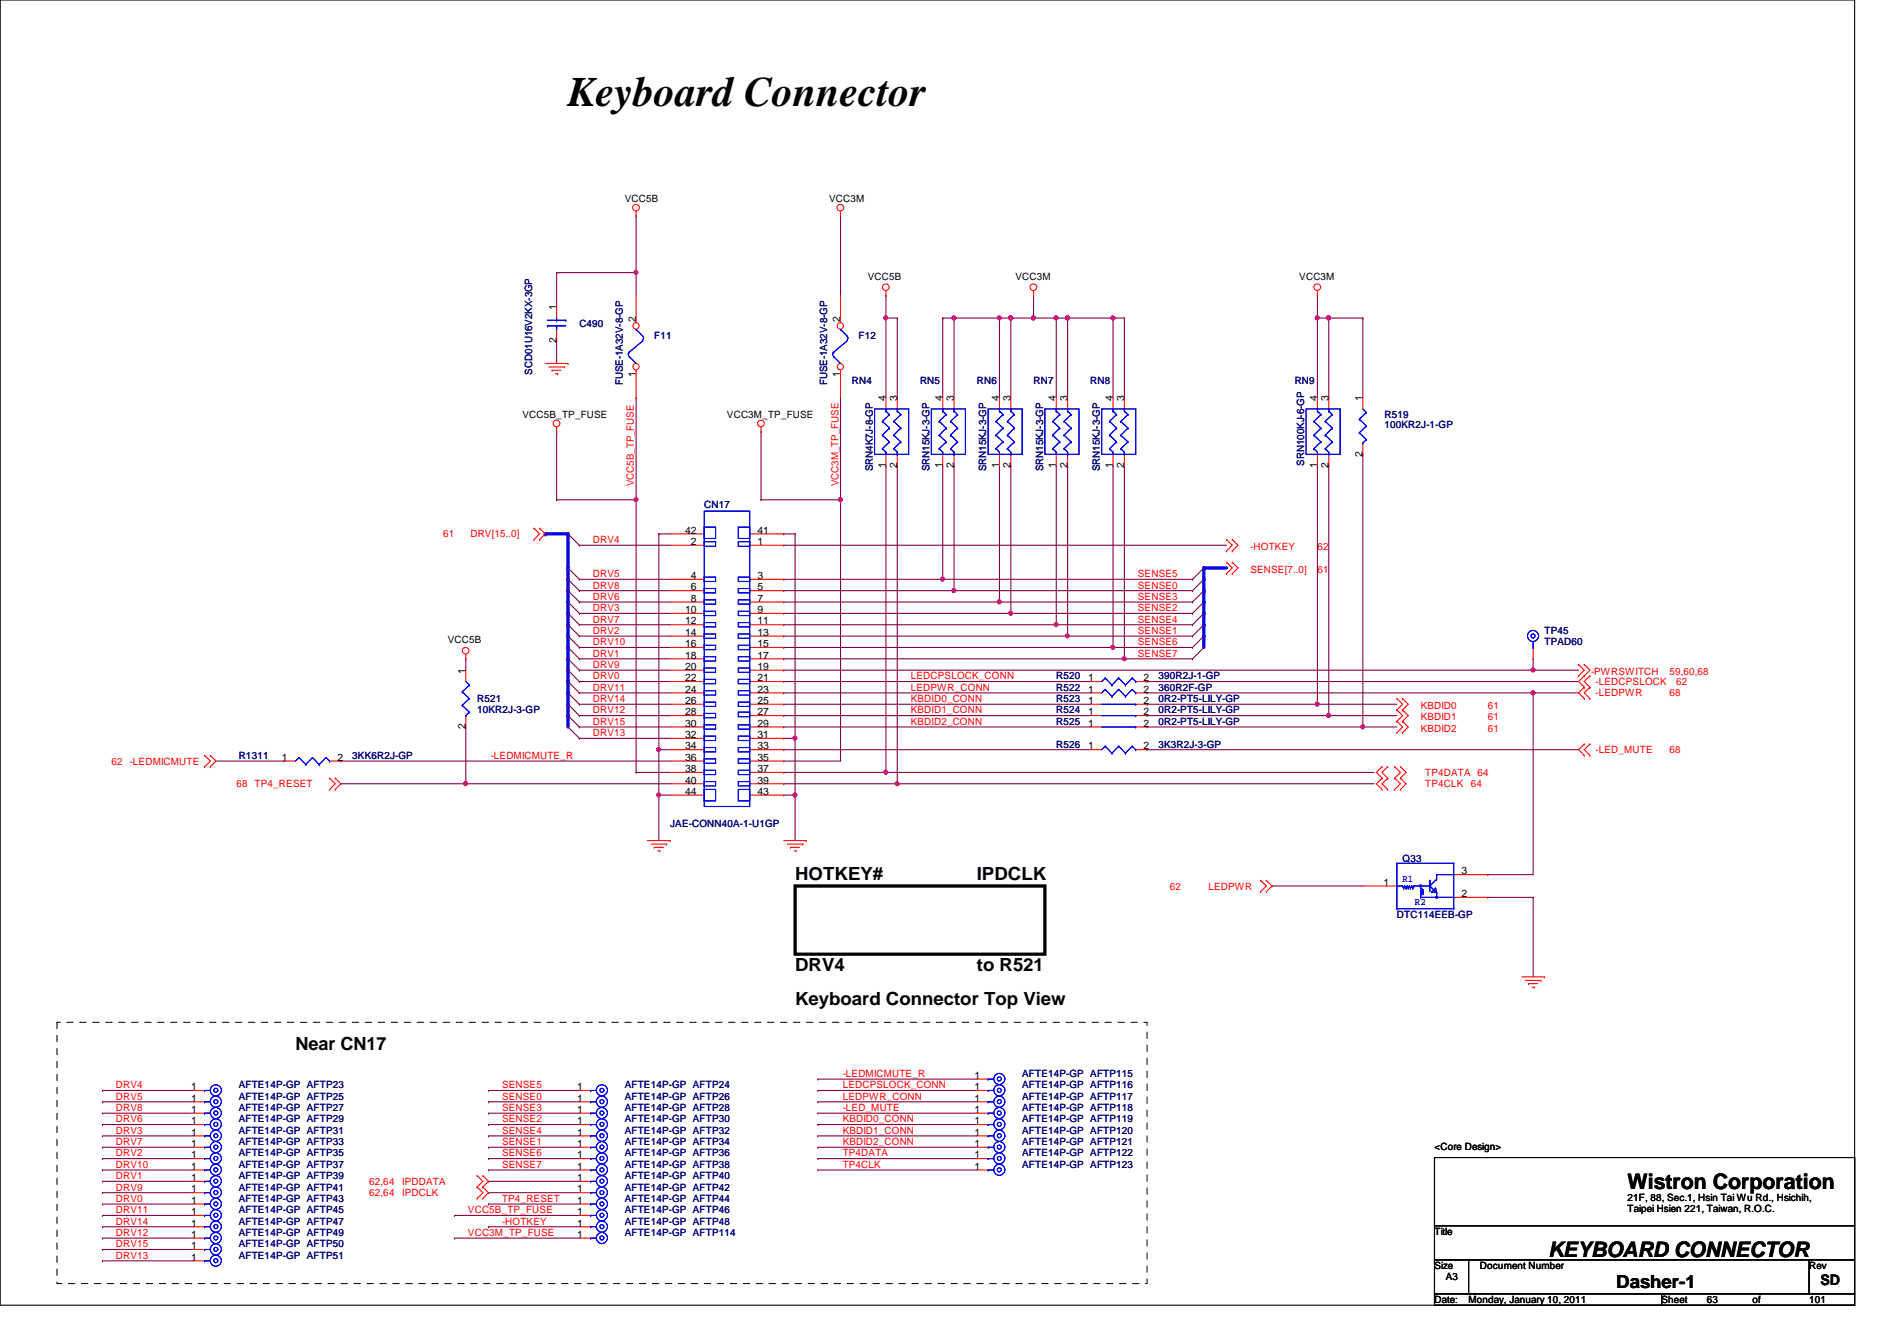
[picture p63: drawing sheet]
<svg xmlns="http://www.w3.org/2000/svg" width="297mm" height="210mm" viewBox="0 0 297 210" stroke-linecap="round" stroke-linejoin="round" font-family="sans-serif">
<defs><g id="words">
<text font-size="6.6" x="88.9" y="16.6">Keyboard Connector</text>
<g font-size="3.3">
<text x="254.8" y="186.1">Wistron Corporation</text>
<text x="242.4" y="196.7">KEYBOARD CONNECTOR</text>
</g>
<g font-size="2.8">
<text x="124.5" y="137.8">HOTKEY#</text>
<text x="153" y="137.8">IPDCLK</text>
<text x="124.5" y="152">DRV4</text>
<text x="153" y="152">to R521</text>
<text x="124.5" y="157.3">Keyboard Connector Top View</text>
<text x="46.3" y="164.4">Near CN17</text>
<text x="253.1" y="201.6">Dasher-1</text>
</g>
<text font-size="2.3" x="285.1" y="201.1">SD</text>
<g font-size="1.6">
<text x="97.8" y="31.7">VCC5B</text>
<text x="129.8" y="31.7">VCC3M</text>
<text x="135.9" y="43.8">VCC5B</text>
<text x="159" y="43.8">VCC3M</text>
<text x="203.5" y="43.8">VCC3M</text>
<text x="87.1" y="53.7" transform="rotate(-90 87.1 53.7)">2</text>
<text x="87.1" y="48.6" transform="rotate(-90 87.1 48.6)">1</text>
<text x="99.6" y="50.3" transform="rotate(-90 99.6 50.3)">2</text>
<text x="131.6" y="50.3" transform="rotate(-90 131.6 50.3)">2</text>
<text x="99.6" y="59" transform="rotate(-90 99.6 59)">1</text>
<text x="131.6" y="59" transform="rotate(-90 131.6 59)">1</text>
<text x="81.8" y="65.4">VCC5B_TP_FUSE</text>
<text x="113.8" y="65.4">VCC3M_TP_FUSE</text>
<text x="138.7" y="62.8" transform="rotate(-90 138.7 62.8)">4</text>
<text x="140.5" y="62.8" transform="rotate(-90 140.5 62.8)">3</text>
<text x="147.6" y="62.8" transform="rotate(-90 147.6 62.8)">4</text>
<text x="149.3" y="62.8" transform="rotate(-90 149.3 62.8)">3</text>
<text x="156.5" y="62.8" transform="rotate(-90 156.5 62.8)">4</text>
<text x="158.2" y="62.8" transform="rotate(-90 158.2 62.8)">3</text>
<text x="165.4" y="62.8" transform="rotate(-90 165.4 62.8)">4</text>
<text x="167.1" y="62.8" transform="rotate(-90 167.1 62.8)">3</text>
<text x="174.2" y="62.8" transform="rotate(-90 174.2 62.8)">4</text>
<text x="176" y="62.8" transform="rotate(-90 176 62.8)">3</text>
<text x="206.2" y="62.8" transform="rotate(-90 206.2 62.8)">4</text>
<text x="208" y="62.8" transform="rotate(-90 208 62.8)">3</text>
<text x="213.4" y="62.8" transform="rotate(-90 213.4 62.8)">1</text>
<text x="213.4" y="71.5" transform="rotate(-90 213.4 71.5)">2</text>
<text x="138.7" y="73.2" transform="rotate(-90 138.7 73.2)">1</text>
<text x="140.5" y="73.2" transform="rotate(-90 140.5 73.2)">2</text>
<text x="147.6" y="73.2" transform="rotate(-90 147.6 73.2)">1</text>
<text x="149.3" y="73.2" transform="rotate(-90 149.3 73.2)">2</text>
<text x="156.5" y="73.2" transform="rotate(-90 156.5 73.2)">1</text>
<text x="158.2" y="73.2" transform="rotate(-90 158.2 73.2)">2</text>
<text x="165.4" y="73.2" transform="rotate(-90 165.4 73.2)">1</text>
<text x="167.1" y="73.2" transform="rotate(-90 167.1 73.2)">2</text>
<text x="174.2" y="73.2" transform="rotate(-90 174.2 73.2)">1</text>
<text x="176" y="73.2" transform="rotate(-90 176 73.2)">2</text>
<text x="206.2" y="73.2" transform="rotate(-90 206.2 73.2)">1</text>
<text x="208" y="73.2" transform="rotate(-90 208 73.2)">2</text>
<text x="107.3" y="83.5">42</text>
<text x="118.6" y="83.5">41</text>
<text x="108.2" y="85.3">2</text>
<text x="118.6" y="85.3">1</text>
<text x="107.3" y="96">10</text>
<text x="108.2" y="90.6">4</text>
<text x="108.2" y="92.4">6</text>
<text x="108.2" y="94.2">8</text>
<text x="118.6" y="90.6">3</text>
<text x="118.6" y="92.4">5</text>
<text x="118.6" y="94.2">7</text>
<text x="118.6" y="96">9</text>
<text x="70.1" y="100.7">VCC5B</text>
<text x="107.3" y="97.7">12</text>
<text x="107.3" y="99.5">14</text>
<text x="107.3" y="101.3">16</text>
<text x="118.6" y="97.7">11</text>
<text x="118.6" y="99.5">13</text>
<text x="118.6" y="101.3">15</text>
<text x="72.9" y="105.5" transform="rotate(-90 72.9 105.5)">1</text>
<text x="107.3" y="103.1">18</text>
<text x="107.3" y="104.9">20</text>
<text x="107.3" y="106.6">22</text>
<text x="118.6" y="103.1">17</text>
<text x="118.6" y="104.9">19</text>
<text x="118.6" y="106.6">21</text>
<text x="170.4" y="106.6">1</text>
<text x="179.1" y="106.6">2</text>
<text x="107.3" y="108.4">24</text>
<text x="107.3" y="110.2">26</text>
<text x="107.3" y="112">28</text>
<text x="107.3" y="113.7">30</text>
<text x="118.6" y="108.4">23</text>
<text x="118.6" y="110.2">25</text>
<text x="118.6" y="112">27</text>
<text x="118.6" y="113.7">29</text>
<text x="170.4" y="112">1</text>
<text x="170.4" y="110.2">1</text>
<text x="170.4" y="113.7">1</text>
<text x="170.4" y="108.4">1</text>
<text x="179.1" y="112">2</text>
<text x="179.1" y="110.2">2</text>
<text x="179.1" y="113.7">2</text>
<text x="179.1" y="108.4">2</text>
<text x="44.2" y="119.1">1</text>
<text x="52.8" y="119.1">2</text>
<text x="72.9" y="114.1" transform="rotate(-90 72.9 114.1)">2</text>
<text x="107.3" y="115.5">32</text>
<text x="107.3" y="117.3">34</text>
<text x="107.3" y="119.1">36</text>
<text x="118.6" y="115.5">31</text>
<text x="118.6" y="117.3">33</text>
<text x="118.6" y="119.1">35</text>
<text x="170.4" y="117.3">1</text>
<text x="179.1" y="117.3">2</text>
<text x="107.3" y="120.9">38</text>
<text x="107.3" y="122.6">40</text>
<text x="107.3" y="124.4">44</text>
<text x="118.6" y="120.9">37</text>
<text x="118.6" y="122.6">39</text>
<text x="118.6" y="124.4">43</text>
<text x="228.9" y="136.9">3</text>
<text x="216.6" y="138.6">1</text>
<text x="228.9" y="140.4">2</text>
<text x="29.9" y="172.4">1</text>
<text x="29.9" y="170.6">1</text>
<text x="90.4" y="172.4">1</text>
<text x="90.4" y="170.6">1</text>
<text x="152.6" y="170.6">1</text>
<text x="152.6" y="172.4">1</text>
<text x="152.6" y="168.9">1</text>
<text x="29.9" y="174.2">1</text>
<text x="29.9" y="179.5">1</text>
<text x="29.9" y="176">1</text>
<text x="29.9" y="177.8">1</text>
<text x="90.4" y="176">1</text>
<text x="90.4" y="177.8">1</text>
<text x="90.4" y="179.5">1</text>
<text x="90.4" y="174.2">1</text>
<text x="152.6" y="176">1</text>
<text x="152.6" y="179.5">1</text>
<text x="152.6" y="177.8">1</text>
<text x="152.6" y="174.2">1</text>
<text x="224.6" y="180">&lt;Core Design&gt;</text>
<text x="29.9" y="183.1">1</text>
<text x="29.9" y="181.3">1</text>
<text x="29.9" y="184.9">1</text>
<text x="90.4" y="184.9">1</text>
<text x="90.4" y="181.3">1</text>
<text x="90.4" y="183.1">1</text>
<text x="152.6" y="183.1">1</text>
<text x="152.6" y="181.3">1</text>
<text x="29.9" y="186.6">1</text>
<text x="29.9" y="188.4">1</text>
<text x="29.9" y="190.2">1</text>
<text x="29.9" y="192">1</text>
<text x="90.4" y="188.4">1</text>
<text x="90.4" y="190.2">1</text>
<text x="90.4" y="192">1</text>
<text x="90.4" y="186.6">1</text>
<text x="254.8" y="189.8">Taipei Hsien 221, Taiwan, R.O.C.</text>
<text x="254.8" y="188">21F, 88, Sec.1, Hsin Tai Wu Rd., Hsichih,</text>
<text x="29.9" y="193.8">1</text>
<text x="29.9" y="195.5">1</text>
<text x="29.9" y="197.3">1</text>
<text x="90.4" y="193.8">1</text>
<text x="224.6" y="193.3">Title</text>
<text x="224.6" y="204">Date:</text>
<text x="224.6" y="198.6">Size</text>
<text x="226.4" y="200.4">A3</text>
<text x="229.9" y="204">Monday, January 10, 2011</text>
<text x="231.7" y="198.6">Document Number</text>
<text x="260.2" y="204">Sheet</text>
<text x="267.3" y="204">63</text>
<text x="274.4" y="204">of</text>
<text x="283.3" y="198.6">Rev</text>
<text x="283.3" y="204">101</text>
</g>
<g font-size="1.6" fill="#000080">
<text x="90.7" y="51.2">C490</text>
<text x="102.4" y="53">F11</text>
<text x="134.4" y="53">F12</text>
<text x="83.3" y="58.7" transform="rotate(-90 83.3 58.7)">SCD01U16V2KX-3GP</text>
<text x="97.5" y="60.3" transform="rotate(-90 97.5 60.3)">FUSE-1A32V-8-GP</text>
<text x="129.5" y="60.3" transform="rotate(-90 129.5 60.3)">FUSE-1A32V-8-GP</text>
<text x="133.4" y="60.1">RN4</text>
<text x="144.1" y="60.1">RN5</text>
<text x="152.9" y="60.1">RN6</text>
<text x="161.8" y="60.1">RN7</text>
<text x="170.7" y="60.1">RN8</text>
<text x="202.7" y="60.1">RN9</text>
<text x="216.8" y="65.4">R519</text>
<text x="216.8" y="67.1">100KR2J-1-GP</text>
<text x="136.6" y="73.8" transform="rotate(-90 136.6 73.8)">SRN4K7J-8-GP</text>
<text x="145.5" y="73.8" transform="rotate(-90 145.5 73.8)">SRN15KJ-3-GP</text>
<text x="154.4" y="73.8" transform="rotate(-90 154.4 73.8)">SRN15KJ-3-GP</text>
<text x="163.3" y="73.8" transform="rotate(-90 163.3 73.8)">SRN15KJ-3-GP</text>
<text x="172.2" y="73.8" transform="rotate(-90 172.2 73.8)">SRN15KJ-3-GP</text>
<text x="204.2" y="72.9" transform="rotate(-90 204.2 72.9)">SRN100KJ-6-GP</text>
<text x="110.3" y="79.5">CN17</text>
<text x="241.8" y="101">TPAD60</text>
<text x="241.8" y="99.2">TP45</text>
<text x="165.4" y="106.3">R520</text>
<text x="181.4" y="106.3">390R2J-1-GP</text>
<text x="74.7" y="111.7">10KR2J-3-GP</text>
<text x="74.7" y="109.9">R521</text>
<text x="165.4" y="111.7">R524</text>
<text x="165.4" y="109.9">R523</text>
<text x="165.4" y="113.5">R525</text>
<text x="165.4" y="108.1">R522</text>
<text x="181.4" y="111.7">0R2-PT5-LILY-GP</text>
<text x="181.4" y="109.9">0R2-PT5-LILY-GP</text>
<text x="181.4" y="113.5">0R2-PT5-LILY-GP</text>
<text x="181.4" y="108.1">360R2F-GP</text>
<text x="37.4" y="118.8">R1311</text>
<text x="55.2" y="118.8">3KK6R2J-GP</text>
<text x="165.4" y="117">R526</text>
<text x="181.4" y="117">3K3R2J-3-GP</text>
<text x="104.9" y="129.5">JAE-CONN40A-1-U1GP</text>
<text x="219.6" y="135">Q33</text>
<text x="218.7" y="143.7">DTC114EEB-GP</text>
<text x="37.4" y="172.1">AFTE14P-GP AFTP25</text>
<text x="37.4" y="173.9">AFTE14P-GP AFTP27</text>
<text x="37.4" y="170.3">AFTE14P-GP AFTP23</text>
<text x="97.8" y="172.1">AFTE14P-GP AFTP26</text>
<text x="97.8" y="170.3">AFTE14P-GP AFTP24</text>
<text x="97.8" y="173.9">AFTE14P-GP AFTP28</text>
<text x="160.1" y="170.3">AFTE14P-GP AFTP116</text>
<text x="160.1" y="172.1">AFTE14P-GP AFTP117</text>
<text x="160.1" y="173.9">AFTE14P-GP AFTP118</text>
<text x="160.1" y="168.6">AFTE14P-GP AFTP115</text>
<text x="37.4" y="179.2">AFTE14P-GP AFTP33</text>
<text x="37.4" y="175.7">AFTE14P-GP AFTP29</text>
<text x="37.4" y="177.5">AFTE14P-GP AFTP31</text>
<text x="97.8" y="175.7">AFTE14P-GP AFTP30</text>
<text x="97.8" y="177.5">AFTE14P-GP AFTP32</text>
<text x="97.8" y="179.2">AFTE14P-GP AFTP34</text>
<text x="160.1" y="175.7">AFTE14P-GP AFTP119</text>
<text x="160.1" y="179.2">AFTE14P-GP AFTP121</text>
<text x="160.1" y="177.5">AFTE14P-GP AFTP120</text>
<text x="37.4" y="182.8">AFTE14P-GP AFTP37</text>
<text x="37.4" y="181">AFTE14P-GP AFTP35</text>
<text x="37.4" y="184.6">AFTE14P-GP AFTP39</text>
<text x="97.8" y="184.6">AFTE14P-GP AFTP40</text>
<text x="97.8" y="181">AFTE14P-GP AFTP36</text>
<text x="97.8" y="182.8">AFTE14P-GP AFTP38</text>
<text x="160.1" y="182.8">AFTE14P-GP AFTP123</text>
<text x="160.1" y="181">AFTE14P-GP AFTP122</text>
<text x="37.4" y="186.4">AFTE14P-GP AFTP41</text>
<text x="37.4" y="188.1">AFTE14P-GP AFTP43</text>
<text x="37.4" y="189.9">AFTE14P-GP AFTP45</text>
<text x="37.4" y="191.7">AFTE14P-GP AFTP47</text>
<text x="97.8" y="188.1">AFTE14P-GP AFTP44</text>
<text x="97.8" y="189.9">AFTE14P-GP AFTP46</text>
<text x="97.8" y="191.7">AFTE14P-GP AFTP48</text>
<text x="97.8" y="186.4">AFTE14P-GP AFTP42</text>
<text x="37.4" y="193.5">AFTE14P-GP AFTP49</text>
<text x="37.4" y="195.2">AFTE14P-GP AFTP50</text>
<text x="37.4" y="197">AFTE14P-GP AFTP51</text>
<text x="97.8" y="193.5">AFTE14P-GP AFTP114</text>
</g>
<g font-size="1.6" fill="#f00">
<text x="99.3" y="76.1" transform="rotate(-90 99.3 76.1)">VCC5B_TP_FUSE</text>
<text x="131.3" y="76.1" transform="rotate(-90 131.3 76.1)">VCC3M_TP_FUSE</text>
<text x="69.4" y="84.1">61</text>
<text x="73.7" y="84.1">DRV[15..0]</text>
<text x="92.8" y="85">DRV4</text>
<text x="195.8" y="89.6">SENSE[7..0]</text>
<text x="195.8" y="86.1">-HOTKEY</text>
<text x="206.3" y="89.6">61</text>
<text x="206.3" y="86.1">62</text>
<text x="92.8" y="95.7">DRV3</text>
<text x="92.8" y="93.9">DRV6</text>
<text x="92.8" y="90.3">DRV5</text>
<text x="92.8" y="92.1">DRV8</text>
<text x="178.2" y="92.1">SENSE0</text>
<text x="178.2" y="90.3">SENSE5</text>
<text x="178.2" y="93.9">SENSE3</text>
<text x="178.2" y="95.7">SENSE2</text>
<text x="92.8" y="99.2">DRV2</text>
<text x="92.8" y="97.5">DRV7</text>
<text x="92.8" y="101">DRV10</text>
<text x="178.2" y="97.5">SENSE4</text>
<text x="178.2" y="99.2">SENSE1</text>
<text x="178.2" y="101">SENSE6</text>
<text x="92.8" y="102.8">DRV1</text>
<text x="92.8" y="106.3">DRV0</text>
<text x="92.8" y="104.6">DRV9</text>
<text x="142.6" y="106.3">LEDCPSLOCK_CONN</text>
<text x="178.2" y="102.8">SENSE7</text>
<text x="249.1" y="105.6">-PWRSWITCH</text>
<text x="249.8" y="107.2">-LEDCPSLOCK</text>
<text x="261.4" y="105.6">59,60,68</text>
<text x="262.5" y="107.2">62</text>
<text x="92.8" y="111.7">DRV12</text>
<text x="92.8" y="108.1">DRV11</text>
<text x="92.8" y="109.9">DRV14</text>
<text x="92.8" y="113.5">DRV15</text>
<text x="142.6" y="108.1">LEDPWR_CONN</text>
<text x="142.6" y="109.9">KBDID0_CONN</text>
<text x="142.6" y="113.5">KBDID2_CONN</text>
<text x="142.6" y="111.7">KBDID1_CONN</text>
<text x="222.5" y="111">KBDID0</text>
<text x="222.5" y="112.7">KBDID1</text>
<text x="233" y="111">61</text>
<text x="233" y="112.7">61</text>
<text x="249.8" y="109">-LEDPWR</text>
<text x="261.4" y="109">68</text>
<text x="17.5" y="119.7">62 -LEDMICMUTE</text>
<text x="76.8" y="118.8">-LEDMICMUTE_R</text>
<text x="92.8" y="115.2">DRV13</text>
<text x="222.5" y="114.5">KBDID2</text>
<text x="233" y="114.5">61</text>
<text x="249.8" y="117.9">-LED_MUTE</text>
<text x="261.4" y="117.9">68</text>
<text x="37" y="123.2">68 TP4_RESET</text>
<text x="223.2" y="123.2">TP4CLK</text>
<text x="223.2" y="121.5">TP4DATA 64</text>
<text x="230.3" y="123.2">64</text>
<text x="183.2" y="139.2">62</text>
<text x="189.2" y="139.2">LEDPWR</text>
<text x="18.2" y="170.3">DRV4</text>
<text x="18.2" y="172.1">DRV5</text>
<text x="18.2" y="173.9">DRV8</text>
<text x="78.6" y="172.1">SENSE0</text>
<text x="78.6" y="170.3">SENSE5</text>
<text x="78.6" y="173.9">SENSE3</text>
<text x="131.9" y="168.6">-LEDMICMUTE_R</text>
<text x="131.9" y="170.3">LEDCPSLOCK_CONN</text>
<text x="131.9" y="172.1">LEDPWR_CONN</text>
<text x="131.9" y="173.9">-LED_MUTE</text>
<text x="18.2" y="177.5">DRV3</text>
<text x="18.2" y="175.7">DRV6</text>
<text x="18.2" y="179.2">DRV7</text>
<text x="78.6" y="175.7">SENSE2</text>
<text x="78.6" y="177.5">SENSE4</text>
<text x="78.6" y="179.2">SENSE1</text>
<text x="131.9" y="175.7">KBDID0_CONN</text>
<text x="131.9" y="177.5">KBDID1_CONN</text>
<text x="131.9" y="179.2">KBDID2_CONN</text>
<text x="18.2" y="184.6">DRV1</text>
<text x="18.2" y="181">DRV2</text>
<text x="18.2" y="182.8">DRV10</text>
<text x="57.8" y="185.5">62,64</text>
<text x="63" y="185.5">IPDDATA</text>
<text x="78.6" y="181">SENSE6</text>
<text x="78.6" y="182.8">SENSE7</text>
<text x="131.9" y="181">TP4DATA</text>
<text x="131.9" y="182.8">TP4CLK</text>
<text x="18.2" y="188.1">DRV0</text>
<text x="18.2" y="186.4">DRV9</text>
<text x="18.2" y="189.9">DRV11</text>
<text x="18.2" y="191.7">DRV14</text>
<text x="57.8" y="187.2">62,64</text>
<text x="63" y="187.2">IPDCLK</text>
<text x="73.3" y="189.9">VCC5B_TP_FUSE</text>
<text x="78.6" y="188.1">TP4_RESET</text>
<text x="78.6" y="191.7">-HOTKEY</text>
<text x="18.2" y="193.5">DRV12</text>
<text x="18.2" y="195.2">DRV15</text>
<text x="18.2" y="197">DRV13</text>
<text x="73.3" y="193.5">VCC3M_TP_FUSE</text>
</g>
<g font-size="1.6" fill="#00f">
<text x="219.6" y="138.1">R1</text>
<text x="221.6" y="141.7">R2</text>
</g>
</g></defs>
<path d="M0 0h290.4v204.3h-290.4z" fill="none" stroke="#000" stroke-width=".17"/>
<path d="M149.4 49.8h.1M149.4 49.8h7.1" fill="none" stroke="#800040" stroke-width=".17"/>
<circle cx="149.4" cy="49.8" r=".32" fill="#f0f"/>
<circle cx="149.4" cy="49.8" r=".32" fill="none" stroke="#f0f" stroke-width=".17"/>
<path d="M122.7 96h35.6M122.7 90.7h24.9M122.7 99.6h.1M122.7 96h.1M122.7 90.7h.1M122.7 99.6h44.5M122.7 101.3h51.6M122.7 101.3h.1M124.5 115.6h.1M124.5 115.6v8.9" fill="none" stroke="#800040" stroke-width=".17"/>
<circle cx="124.5" cy="115.5" r=".32" fill="#f0f"/>
<circle cx="124.5" cy="115.5" r=".32" fill="none" stroke="#f0f" stroke-width=".17"/>
<g fill="none" stroke="#800040" stroke-width=".17">
<path d="M99.6 33.8h.1M99.6 33.8v8.9M167.2 49.8h7.1M167.2 49.8h.1M103.2 83.6h.1M103.2 83.6v33.7M122.7 92.5h26.7M122.7 94.2h33.8M122.7 97.8h42.7M122.7 92.5h.1M122.7 94.2h.1M122.7 97.8h.1"/>
<path d="M122.7 103.1h53.4M122.7 103.1h.1"/>
</g>
<circle cx="167.1" cy="49.8" r=".32" fill="#f0f"/>
<circle cx="167.1" cy="49.8" r=".32" fill="none" stroke="#f0f" stroke-width=".17"/>
<path d="M240.1 104.9h7.1M240.1 104.9h.1" fill="none" stroke="#800040" stroke-width=".17"/>
<circle cx="240" cy="104.9" r=".32" fill="#f0f"/>
<circle cx="240" cy="104.9" r=".32" fill="none" stroke="#f0f" stroke-width=".17"/>
<path d="M122.7 83.6h1.8M122.7 83.6h.1M103.2 124.5h.1M103.2 124.5v7.1" fill="none" stroke="#800040" stroke-width=".17"/>
<circle cx="103.1" cy="124.4" r=".32" fill="#f0f"/>
<circle cx="103.1" cy="124.4" r=".32" fill="none" stroke="#f0f" stroke-width=".17"/>
<path d="M103.2 117.3h.1M103.2 117.3v7.2M103.2 117.3h1.7" fill="none" stroke="#800040" stroke-width=".17"/>
<circle cx="103.1" cy="117.3" r=".32" fill="#f0f"/>
<circle cx="103.1" cy="117.3" r=".32" fill="none" stroke="#f0f" stroke-width=".17"/>
<path d="M103.2 83.6h.1M103.2 83.6h1.7M149.4 92.5h37.3M149.4 92.5h.1" fill="none" stroke="#800040" stroke-width=".17"/>
<circle cx="149.4" cy="92.4" r=".32" fill="#f0f"/>
<circle cx="149.4" cy="92.4" r=".32" fill="none" stroke="#f0f" stroke-width=".17"/>
<g fill="none" stroke="#800040" stroke-width=".17">
<path d="M87.2 42.7h12.4M87.2 42.7h.1M87.2 42.7v5.3M90.7 96h.1M90.7 99.6h.1M90.7 94.2h.1M90.7 85.3h.1M90.7 90.7h.1M90.7 97.8h.1M90.7 85.3h14.2M90.7 96h14.2M90.7 99.6h14.2"/>
<path d="M90.7 94.2h14.2M90.7 90.7h14.2M90.7 97.8h14.2M122.7 85.3h69.4M122.7 85.3h.1M90.7 103.1h.1M90.7 106.7h.1M90.7 103.1h14.2M90.7 106.7h14.2"/>
</g>
<circle cx="99.6" cy="42.6" r=".32" fill="#f0f"/>
<circle cx="99.6" cy="42.6" r=".32" fill="none" stroke="#f0f" stroke-width=".17"/>
<path d="M90.7 92.5h.1M90.7 92.5h14.2M90.7 101.3h.1M90.7 104.9h.1M90.7 112h.1M90.7 108.5h.1M90.7 101.3h14.2M90.7 104.9h14.2M90.7 112h14.2M90.7 108.5h14.2" fill="none" stroke="#800040" stroke-width=".17"/>
<path d="M188.5 88.9h3.6" fill="none" stroke="#00f" stroke-width=".51"/>
<circle cx="188.5" cy="88.9" r=".25" fill="#00f"/>
<path d="M90.7 110.2h.1M90.7 113.8h.1M90.7 115.6h.1M90.7 110.2h14.2M90.7 113.8h14.2M90.7 115.6h14.2" fill="none" stroke="#800040" stroke-width=".17"/>
<path d="M85.4 83.6h3.5" fill="none" stroke="#00f" stroke-width=".51"/>
<circle cx="85.4" cy="83.6" r=".25" fill="#00f"/>
<path d="M124.5 83.6h.1M124.5 83.6v32h-1.8M147.6 90.7h39.1M147.6 90.7h.1M122.7 115.6h.1" fill="none" stroke="#800040" stroke-width=".17"/>
<circle cx="147.6" cy="90.7" r=".32" fill="#f0f"/>
<circle cx="147.6" cy="90.7" r=".32" fill="none" stroke="#f0f" stroke-width=".17"/>
<path d="M147.6 72.9h.1M147.6 72.9v17.8M124.5 124.5h.1M124.5 124.5v7.1" fill="none" stroke="#800040" stroke-width=".17"/>
<circle cx="124.5" cy="124.4" r=".32" fill="#f0f"/>
<circle cx="124.5" cy="124.4" r=".32" fill="none" stroke="#f0f" stroke-width=".17"/>
<path d="M149.4 72.9h.1M149.4 72.9v19.6M156.5 94.2h30.2M156.5 94.2h.1M103.2 124.5h.1M103.2 124.5h1.7M122.7 124.5h1.8M122.7 124.5h.1" fill="none" stroke="#800040" stroke-width=".17"/>
<circle cx="156.5" cy="94.2" r=".32" fill="#f0f"/>
<circle cx="156.5" cy="94.2" r=".32" fill="none" stroke="#f0f" stroke-width=".17"/>
<path d="M156.5 72.9h.1M156.5 72.9v21.3M158.3 96h28.4M158.3 96h.1" fill="none" stroke="#800040" stroke-width=".17"/>
<circle cx="158.3" cy="96" r=".32" fill="#f0f"/>
<circle cx="158.3" cy="96" r=".32" fill="none" stroke="#f0f" stroke-width=".17"/>
<path d="M158.3 72.9h.1M158.3 72.9v23.1M165.4 72.9h.1M165.4 72.9v24.9M165.4 97.8h21.3M165.4 97.8h.1" fill="none" stroke="#800040" stroke-width=".17"/>
<circle cx="165.4" cy="97.8" r=".32" fill="#f0f"/>
<circle cx="165.4" cy="97.8" r=".32" fill="none" stroke="#f0f" stroke-width=".17"/>
<path d="M167.2 99.6h19.5M167.2 99.6h.1" fill="none" stroke="#800040" stroke-width=".17"/>
<circle cx="167.1" cy="99.5" r=".32" fill="#f0f"/>
<circle cx="167.1" cy="99.5" r=".32" fill="none" stroke="#f0f" stroke-width=".17"/>
<path d="M167.2 72.9h.1M167.2 72.9v26.7M174.3 101.3h12.4M174.3 101.3h.1" fill="none" stroke="#800040" stroke-width=".17"/>
<circle cx="174.3" cy="101.3" r=".32" fill="#f0f"/>
<circle cx="174.3" cy="101.3" r=".32" fill="none" stroke="#f0f" stroke-width=".17"/>
<path d="M176.1 103.1h10.6M176.1 103.1h.1" fill="none" stroke="#800040" stroke-width=".17"/>
<circle cx="176" cy="103.1" r=".32" fill="#f0f"/>
<circle cx="176" cy="103.1" r=".32" fill="none" stroke="#f0f" stroke-width=".17"/>
<path d="M147.6 49.8h.1M147.6 49.8v12.4M161.8 46.2h.1M161.8 46.2v3.6" fill="none" stroke="#800040" stroke-width=".17"/>
<circle cx="161.8" cy="49.8" r=".32" fill="#f0f"/>
<circle cx="161.8" cy="49.8" r=".32" fill="none" stroke="#f0f" stroke-width=".17"/>
<path d="M156.5 49.8h.1M156.5 49.8v12.4" fill="none" stroke="#800040" stroke-width=".17"/>
<circle cx="156.5" cy="49.8" r=".32" fill="#f0f"/>
<circle cx="156.5" cy="49.8" r=".32" fill="none" stroke="#f0f" stroke-width=".17"/>
<path d="M147.6 49.8h1.8M147.6 49.8h.1M149.4 49.8h.1M149.4 49.8v12.4M161.8 49.8h.1M161.8 49.8h3.6M165.4 49.8h.1M165.4 49.8v12.4" fill="none" stroke="#800040" stroke-width=".17"/>
<circle cx="161.8" cy="49.8" r=".32" fill="#f0f"/>
<circle cx="161.8" cy="49.8" r=".32" fill="none" stroke="#f0f" stroke-width=".17"/>
<path d="M165.4 49.8h.1M165.4 49.8h1.8" fill="none" stroke="#800040" stroke-width=".17"/>
<circle cx="167.1" cy="49.8" r=".32" fill="#f0f"/>
<circle cx="167.1" cy="49.8" r=".32" fill="none" stroke="#f0f" stroke-width=".17"/>
<circle cx="165.4" cy="49.8" r=".32" fill="#f0f"/>
<circle cx="165.4" cy="49.8" r=".32" fill="none" stroke="#f0f" stroke-width=".17"/>
<path d="M174.3 49.8h.1M174.3 49.8v12.4M174.3 49.8h1.8M176.1 49.8h.1M176.1 49.8v12.4" fill="none" stroke="#800040" stroke-width=".17"/>
<circle cx="174.3" cy="49.8" r=".32" fill="#f0f"/>
<circle cx="174.3" cy="49.8" r=".32" fill="none" stroke="#f0f" stroke-width=".17"/>
<path d="M87.2 53.3h.1M87.2 53.3v3.6M167.2 49.8h.1M167.2 49.8v12.4M99.6 78.2h.1M99.6 78.2v42.7M99.6 120.9h.1M99.6 120.9h5.3" fill="none" stroke="#800040" stroke-width=".17"/>
<circle cx="99.6" cy="78.2" r=".32" fill="#f0f"/>
<circle cx="99.6" cy="78.2" r=".32" fill="none" stroke="#f0f" stroke-width=".17"/>
<path d="M72.9 122.7h.1M72.9 122.7h32" fill="none" stroke="#800040" stroke-width=".17"/>
<circle cx="72.9" cy="122.7" r=".32" fill="#f0f"/>
<circle cx="72.9" cy="122.7" r=".32" fill="none" stroke="#f0f" stroke-width=".17"/>
<g fill="none" stroke="#800040" stroke-width=".17">
<path d="M99.6 42.7h.1M99.6 42.7v3.5M158.3 49.8h.1M158.3 49.8v12.4M174.3 72.9h.1M174.3 72.9v28.4M176.1 72.9h.1M176.1 72.9v30.2M72.9 103.1h.1M72.9 113.8h.1M72.9 103.1v1.8M72.9 113.8v8.9h-19.5"/>
<path d="M53.4 122.7h.1M16 172.5h14.3M16 170.7h14.3M16 174.2h14.3M16 176h14.3M16 177.8h14.3M16 179.6h14.3M16 177.8h.1M16 176h.1M16 170.7h.1M16 172.5h.1M16 179.6h.1"/>
<path d="M16 174.2h.1M76.5 172.5h14.2M76.5 170.7h14.2M76.5 174.2h14.2M76.5 176h14.2M76.5 177.8h14.2M76.5 179.6h14.2M76.5 172.5h.1M76.5 170.7h.1M76.5 174.2h.1M76.5 176h.1M76.5 177.8h.1"/>
<path d="M76.5 179.6h.1M16 188.5h14.3M16 190.2h14.3M16 184.9h14.3M16 186.7h14.3M16 192h14.3M16 181.4h14.3M16 183.1h14.3M16 193.8h14.3M16 195.6h14.3M16 197.4h14.3M16 184.9h.1"/>
<path d="M16 188.5h.1M16 181.4h.1M16 183.1h.1M16 186.7h.1M16 193.8h.1M16 190.2h.1M16 192h.1M16 195.6h.1M16 197.4h.1M71.2 190.2h19.5M71.2 190.2h.1M76.5 188.5h14.2"/>
<path d="M76.5 184.9h14.2M76.5 186.7h14.2M76.5 192h14.2M76.5 181.4h14.2M76.5 183.1h14.2M76.5 188.5h.1M76.5 184.9h.1M76.5 186.7h.1M76.5 192h.1M76.5 181.4h.1M76.5 183.1h.1"/>
</g>
<circle cx="158.3" cy="49.8" r=".32" fill="#f0f"/>
<circle cx="158.3" cy="49.8" r=".32" fill="none" stroke="#f0f" stroke-width=".17"/>
<path d="M156.5 49.8h.1M156.5 49.8h1.8" fill="none" stroke="#800040" stroke-width=".17"/>
<circle cx="158.3" cy="49.8" r=".32" fill="#f0f"/>
<circle cx="158.3" cy="49.8" r=".32" fill="none" stroke="#f0f" stroke-width=".17"/>
<path d="M188.5 90.7v1.8" fill="none" stroke="#00f" stroke-width=".51"/>
<circle cx="188.5" cy="90.7" r=".25" fill="#00f"/>
<path d="M188.5 99.6v1.7" fill="none" stroke="#00f" stroke-width=".51"/>
<circle cx="188.5" cy="99.6" r=".25" fill="#00f"/>
<path d="M188.5 94.2v1.8" fill="none" stroke="#00f" stroke-width=".51"/>
<circle cx="188.5" cy="94.2" r=".25" fill="#00f"/>
<path d="M88.9 112v1.8" fill="none" stroke="#00f" stroke-width=".51"/>
<circle cx="88.9" cy="112" r=".25" fill="#00f"/>
<path d="M88.9 106.7v1.8" fill="none" stroke="#00f" stroke-width=".51"/>
<circle cx="88.9" cy="106.7" r=".25" fill="#00f"/>
<path d="M88.9 96v1.8" fill="none" stroke="#00f" stroke-width=".51"/>
<circle cx="88.9" cy="96" r=".25" fill="#00f"/>
<path d="M88.9 101.3v1.8" fill="none" stroke="#00f" stroke-width=".51"/>
<circle cx="88.9" cy="101.3" r=".25" fill="#00f"/>
<path d="M88.9 92.5v1.7" fill="none" stroke="#00f" stroke-width=".51"/>
<circle cx="88.9" cy="92.5" r=".25" fill="#00f"/>
<g fill="none" stroke="#800040" stroke-width=".17">
<path d="M87.2 67.6h.1M87.2 78.2h.1M87.2 67.6v10.6M99.6 62.2h.1M99.6 62.2v16h-12.4M131.6 78.2h.1M131.6 78.2v40.9M53.4 119.1h.1M53.4 119.1h51.5M122.7 104.9h.1M179.6 112h.1M179.6 112h28.5"/>
<path d="M240.1 103.1h.1M240.1 103.1v1.8h-117.4M233 140.5h7.1M233 140.5h.1"/>
</g>
<circle cx="131.6" cy="78.2" r=".32" fill="#f0f"/>
<circle cx="131.6" cy="78.2" r=".32" fill="none" stroke="#f0f" stroke-width=".17"/>
<path d="M208.1 72.9h.1M208.1 72.9v39.1M179.6 108.5h60.5M179.6 108.5h.1M240.1 108.5h.1M240.1 108.5v28.4M138.7 120.9h.1M138.7 120.9h76.5M140.5 122.7h74.7M140.5 122.7h.1" fill="none" stroke="#800040" stroke-width=".17"/>
<circle cx="208" cy="112" r=".32" fill="#f0f"/>
<circle cx="208" cy="112" r=".32" fill="none" stroke="#f0f" stroke-width=".17"/>
<path d="M122.7 119.1h8.9M122.7 108.5h48M122.7 119.1h.1M122.7 108.5h.1M179.6 106.7h67.6M179.6 106.7h.1M206.3 110.2h.1M206.3 110.2h12.4M208.1 112h10.6M208.1 112h.1M240.1 108.5h7.1M240.1 108.5h.1" fill="none" stroke="#800040" stroke-width=".17"/>
<circle cx="240" cy="108.4" r=".32" fill="#f0f"/>
<circle cx="240" cy="108.4" r=".32" fill="none" stroke="#f0f" stroke-width=".17"/>
<path d="M213.4 113.8h5.3M213.4 113.8h.1" fill="none" stroke="#800040" stroke-width=".17"/>
<circle cx="213.4" cy="113.8" r=".32" fill="#f0f"/>
<circle cx="213.4" cy="113.8" r=".32" fill="none" stroke="#f0f" stroke-width=".17"/>
<g fill="none" stroke="#800040" stroke-width=".17">
<path d="M138.7 72.9h.1M138.7 72.9v48M213.4 71.1h.1M213.4 71.1v42.7h-33.8M122.7 113.8h48M122.7 110.2h48M122.7 112h48M122.7 106.7h48M122.7 110.2h.1M122.7 113.8h.1M122.7 112h.1M122.7 106.7h.1"/>
<path d="M179.6 117.3h67.6M179.6 113.8h.1M179.6 117.3h.1"/>
</g>
<circle cx="138.7" cy="120.9" r=".32" fill="#f0f"/>
<circle cx="138.7" cy="120.9" r=".32" fill="none" stroke="#f0f" stroke-width=".17"/>
<path d="M140.5 72.9h.1M140.5 72.9v49.8M233 136.9h7.1M233 136.9h.1" fill="none" stroke="#800040" stroke-width=".17"/>
<circle cx="140.5" cy="122.7" r=".32" fill="#f0f"/>
<circle cx="140.5" cy="122.7" r=".32" fill="none" stroke="#f0f" stroke-width=".17"/>
<path d="M206.3 72.9h.1M206.3 72.9v37.3" fill="none" stroke="#800040" stroke-width=".17"/>
<circle cx="206.3" cy="110.2" r=".32" fill="#f0f"/>
<circle cx="206.3" cy="110.2" r=".32" fill="none" stroke="#f0f" stroke-width=".17"/>
<path d="M208.1 49.8h5.3M208.1 49.8h.1M122.7 117.3h48M122.7 117.3h.1M179.6 110.2h26.7M179.6 110.2h.1M199.2 138.7h.1M199.2 138.7h14.2M240.1 140.5h.1M240.1 140.5v12.4" fill="none" stroke="#800040" stroke-width=".17"/>
<circle cx="208" cy="49.8" r=".32" fill="#f0f"/>
<circle cx="208" cy="49.8" r=".32" fill="none" stroke="#f0f" stroke-width=".17"/>
<path d="M206.3 49.8h.1M206.3 49.8v12.4" fill="none" stroke="#800040" stroke-width=".17"/>
<circle cx="206.3" cy="49.8" r=".32" fill="#f0f"/>
<circle cx="206.3" cy="49.8" r=".32" fill="none" stroke="#f0f" stroke-width=".17"/>
<path d="M206.3 49.8h.1M206.3 49.8h1.8M208.1 49.8h.1M208.1 49.8v12.4M213.4 49.8h.1M213.4 49.8v12.4" fill="none" stroke="#800040" stroke-width=".17"/>
<circle cx="208" cy="49.8" r=".32" fill="#f0f"/>
<circle cx="208" cy="49.8" r=".32" fill="none" stroke="#f0f" stroke-width=".17"/>
<g fill="none" stroke="#800040" stroke-width=".17">
<path d="M131.6 33.8h.1M131.6 33.8v12.4M158.3 49.8h3.5M158.3 49.8h.1M206.3 46.2h.1M206.3 46.2v3.6M119.2 67.6h.1M119.2 78.2h.1M119.2 67.6v10.6M131.6 62.2h.1M131.6 62.2v16h-12.4M122.7 120.9h16"/>
<path d="M122.7 122.7h17.8M122.7 122.7h.1M122.7 120.9h.1"/>
</g>
<circle cx="158.3" cy="49.8" r=".32" fill="#f0f"/>
<circle cx="158.3" cy="49.8" r=".32" fill="none" stroke="#f0f" stroke-width=".17"/>
<path d="M138.7 49.8h.1M138.7 49.8v12.4" fill="none" stroke="#800040" stroke-width=".17"/>
<circle cx="138.7" cy="49.8" r=".32" fill="#f0f"/>
<circle cx="138.7" cy="49.8" r=".32" fill="none" stroke="#f0f" stroke-width=".17"/>
<path d="M138.7 49.8h.1M138.7 46.2h.1M138.7 46.2v3.6M138.7 49.8h1.8M140.5 49.8h.1M140.5 49.8v12.4" fill="none" stroke="#800040" stroke-width=".17"/>
<path d="M188.5 97.8v1.8" fill="none" stroke="#00f" stroke-width=".51"/>
<circle cx="188.5" cy="97.8" r=".25" fill="#00f"/>
<path d="M188.5 96v1.8" fill="none" stroke="#00f" stroke-width=".51"/>
<circle cx="188.5" cy="96" r=".25" fill="#00f"/>
<path d="M188.5 92.5v1.7" fill="none" stroke="#00f" stroke-width=".51"/>
<circle cx="188.5" cy="92.5" r=".25" fill="#00f"/>
<path d="M188.5 88.9v1.8" fill="none" stroke="#00f" stroke-width=".51"/>
<circle cx="188.5" cy="88.9" r=".25" fill="#00f"/>
<path d="M88.9 88.9v1.8" fill="none" stroke="#00f" stroke-width=".51"/>
<circle cx="88.9" cy="88.9" r=".25" fill="#00f"/>
<path d="M88.9 83.6v5.3" fill="none" stroke="#00f" stroke-width=".51"/>
<circle cx="88.9" cy="83.6" r=".25" fill="#00f"/>
<path d="M88.9 90.7v1.8" fill="none" stroke="#00f" stroke-width=".51"/>
<circle cx="88.9" cy="90.7" r=".25" fill="#00f"/>
<path d="M88.9 103.1v1.8" fill="none" stroke="#00f" stroke-width=".51"/>
<circle cx="88.9" cy="103.1" r=".25" fill="#00f"/>
<path d="M88.9 104.9v1.8" fill="none" stroke="#00f" stroke-width=".51"/>
<circle cx="88.9" cy="104.9" r=".25" fill="#00f"/>
<path d="M88.9 97.8v1.8" fill="none" stroke="#00f" stroke-width=".51"/>
<circle cx="88.9" cy="97.8" r=".25" fill="#00f"/>
<path d="M88.9 99.6v1.7" fill="none" stroke="#00f" stroke-width=".51"/>
<circle cx="88.9" cy="99.6" r=".25" fill="#00f"/>
<path d="M88.9 110.2v1.8" fill="none" stroke="#00f" stroke-width=".51"/>
<circle cx="88.9" cy="110.2" r=".25" fill="#00f"/>
<path d="M88.9 108.5v1.7" fill="none" stroke="#00f" stroke-width=".51"/>
<circle cx="88.9" cy="108.5" r=".25" fill="#00f"/>
<path d="M88.9 94.2v1.8" fill="none" stroke="#00f" stroke-width=".51"/>
<circle cx="88.9" cy="94.2" r=".25" fill="#00f"/>
<g fill="none" stroke="#800040" stroke-width=".17">
<path d="M88.9 92.5h.1M88.9 97.8h.1M88.9 90.7h.1M88.9 99.6h.1M88.9 94.2h.1M88.9 88.9h.1M88.9 96h.1M88.9 83.6h.1M88.9 92.5l1.8 1.7M88.9 97.8l1.8 1.8M88.9 90.7l1.8 1.8M88.9 99.6l1.8 1.7"/>
<path d="M88.9 94.2l1.8 1.8M88.9 88.9l1.8 1.8M88.9 96l1.8 1.8M88.9 83.6l1.8 1.7M186.7 99.6h.1M186.7 97.8h.1M186.7 96h.1M186.7 94.2h.1M186.7 92.5h.1M186.7 90.7h.1M188.5 99.6l-1.8 1.7M188.5 97.8l-1.8 1.8"/>
<path d="M188.5 96l-1.8 1.8M188.5 94.2l-1.8 1.8M188.5 92.5l-1.8 1.7M188.5 90.7l-1.8 1.8M188.5 88.9l-1.8 1.8M33.8 119.1h10.7M44.5 119.1h.1M88.9 103.1h.1M88.9 110.2h.1M88.9 112h.1M88.9 104.9h.1M88.9 101.3h.1"/>
<path d="M88.9 106.7h.1M88.9 113.8h.1M88.9 108.5h.1M88.9 103.1l1.8 1.8M88.9 110.2l1.8 1.8M88.9 112l1.8 1.8M88.9 104.9l1.8 1.8M88.9 101.3l1.8 1.8M88.9 106.7l1.8 1.8M88.9 113.8l1.8 1.8M88.9 108.5l1.8 1.7M186.7 103.1h.1"/>
<path d="M186.7 101.3h.1M188.5 101.3l-1.8 1.8M128.1 168.9h24.8M128.1 170.7h24.8M128.1 172.5h24.8M128.1 174.2h24.8M128.1 176h24.8M128.1 177.8h24.8M128.1 179.6h24.8M128.1 168.9h.1M128.1 170.7h.1M128.1 172.5h.1"/>
<path d="M128.1 174.2h.1M128.1 176h.1M128.1 177.8h.1M128.1 179.6h.1M71.2 193.8h19.5M71.2 193.8h.1M128.1 181.4h24.8M128.1 183.1h24.8M128.1 181.4h.1M128.1 183.1h.1"/>
</g>
<g fill="none" stroke="#f00" stroke-width=".17">
<path d="M99.6 33.8h.1M99.6 33.1v.7M131.6 33.8h.1M131.6 33.1v.7M85.4 56.9h3.5M85.9 57.4h2.5M86.4 58h1.5M86.4 58h.1M87 58.5h.3M87.3 58.5h.1M88.4 57.4h.1M88.9 56.9h.1"/>
<path d="M138.7 46.2h.1M138.7 45.5v.7M161.8 46.2h.1M161.8 45.5v.7M206.3 46.2h.1M206.3 45.5v.7M87.2 67.6h.1M87.2 66.8v.8M119.2 67.6h.1M119.2 66.8v.8M174.3 62.2v1.8M174.3 71.1v1.8"/>
<path d="M176.1 62.2v1.8M176.1 71.1v1.8M213.4 62.2v1.8M213.4 69.3v1.8M83.6 84.5h.1M83.6 82.7h.1M83.6 82.7l.9 .9-.9 .9M84.5 82.7l.9 .9-.9 .9M84.5 82.7h.1M84.5 84.5h.1M192.1 88h.1M192.1 89.8h.1"/>
<path d="M192.1 84.5h.1M192.1 86.2h.1M192.1 88l.9 .9-.9 .9M192.1 84.5l.9 .8-.9 .9M193 88h.1M193 89.8h.1M193 84.5h.1M193 86.2h.1M193 88l.8 .9-.8 .9M193 84.5l.8 .8-.8 .9M32 118.2h.1M32 118.2l.9 .9-.9 .9"/>
<path d="M32.9 118.2l.9 .9-.9 .9M32.9 118.2h.1M44.5 119.1h1.8M51.6 119.1h1.8M72.9 103.1h.1M72.9 102.4v.7M170.7 112h1.8M170.7 106.7h1.8M177.8 112h1.8M177.8 106.7h1.8M218.7 109.3l.9 .9-.9 .9M218.7 111.1l.9 .9-.9 .9"/>
<path d="M218.7 112.9l.9 .9-.9 .9M218.7 109.3h.1M218.7 111.1h.1M218.7 112.9h.1M218.7 114.7h.1M219.6 109.3h.1M219.6 111.1h.1M219.6 112.9h.1M219.6 114.7h.1M219.6 109.3l.9 .9-.9 .9M219.6 111.1l.9 .9-.9 .9M219.6 112.9l.9 .9-.9 .9"/>
<path d="M247.2 104h.1M247.2 105.8h.1M247.2 104l.9 .9-.9 .9M248.1 107.6l-.9 .9 .9 .8M248.1 116.5l-.9 .8 .9 .9M248.1 104h.1M248.1 105.8h.1M248.1 107.6h.1M248.1 109.3h.1M248.1 116.5h.1M248.1 118.2h.1M248.1 104l.9 .9-1.8 1.8 .9 .9"/>
<path d="M249 105.8l-.9 .9 .9 .9M249 107.6l-.9 .9 .9 .8M249 116.5l-.9 .8 .9 .9M249 107.6h.1M249 105.8h.1M249 109.3h.1M249 118.2h.1M249 116.5h.1M32 120h.1M32.9 120h.1M51.6 123.6h.1M51.6 121.8h.1"/>
<path d="M51.6 121.8l.9 .9-.9 .9M52.5 121.8l.9 .9-.9 .9M52.5 121.8h.1M52.5 123.6h.1M101.4 131.6h3.5M101.9 132.1h2.5M102.4 132.6h.1M102.4 132.6h1.5M103 133.2h.3M103.3 133.2h.1M104.4 132.1h.1M104.9 131.6h.1"/>
<path d="M122.7 131.6h3.6M123.3 132.1h2.4M123.8 132.6h1.4M123.8 132.6h.1M124.3 133.2h.4M124.7 133.2h.1M125.7 132.1h.1M126.3 131.6h.1M197.4 139.6h.1M197.4 137.8h.1M197.4 137.8l.9 .9-.9 .9M198.3 137.8h.1"/>
<path d="M198.3 139.6h.1M198.3 137.8l.9 .9-.9 .9M216.4 123.6h.1M216.4 121.8h.1M216.4 120h.1M216.4 121.8l-.9 .9 .9 .9M216.4 120l-.9 .9 .9 .9M217.3 121.8l-.9 .9 .9 .9M217.3 120l-.9 .9 .9 .9M217.3 123.6h.1M217.3 121.8h.1M217.3 120h.1"/>
<path d="M218.4 121.8h.1M218.4 123.6h.1M218.4 120h.1M218.4 121.8l.9 .9-.9 .9M218.4 120l.9 .9-.9 .9M219.3 121.8l.9 .9-.9 .9M219.3 120l.9 .9-.9 .9M219.3 123.6h.1M219.3 121.8h.1M219.3 120h.1M238.3 152.9h3.5M238.8 153.5h2.5"/>
<path d="M239.3 154h1.5M239.3 154h.1M239.9 154.5h.3M240.2 154.5h.1M241.3 153.5h.1M241.8 152.9h.1M152.9 170.7h1.8M30.3 186.7h1.7M30.3 188.5h1.7M30.3 193.8h1.7M74.7 184l.9 .9-.9 .9M74.7 185.8l.9 .9-.9 .9"/>
<path d="M74.7 185.8h.1M74.7 184h.1M74.7 187.6h.1M75.6 184h.1M75.6 185.8h.1M75.6 187.6h.1M75.6 184l.9 .9-.9 .9M75.6 185.8l.9 .9-.9 .9M90.7 188.5h1.8M90.7 190.2h1.8M90.7 192h1.8"/>
<circle cx="99.6" cy="32.5" r=".52"/>
<circle cx="131.6" cy="32.5" r=".52"/>
<circle cx="138.7" cy="45" r=".52"/>
<circle cx="161.8" cy="45" r=".52"/>
<circle cx="206.3" cy="45" r=".52"/>
<circle cx="87.1" cy="66.3" r=".52"/>
<circle cx="119.1" cy="66.3" r=".52"/>
<circle cx="72.9" cy="101.8" r=".52"/>
</g>
<path d="M224.6 181.2h65.8v10.7h-65.8zM224.6 191.9h65.8v5.3h-65.8zM224.6 197.2h5.4v5.3h-5.4zM230 197.2h53.3v5.3h-53.3zM283.3 197.2h7.1v5.3h-7.1zM224.6 202.5h35.6v1.8h-35.6zM260.2 202.5h30.2v1.8h-30.2z" fill="none" stroke="#000" stroke-width=".17"/>
<path d="M124.5 138.7h39.1v10.7h-39.1z" fill="none" stroke="#000" stroke-width=".51"/>
<path d="M8.9 160h170.7v40.9h-170.7z" fill="none" stroke="#000" stroke-width=".16" stroke-dasharray="1 1 1 1 1 1 1 1"/>
<g fill="none" stroke="#00f" stroke-width=".17">
<path d="M172.5 64h5.3v7.1h-5.3zM173.7 70.2l.6 .6M173.7 70.2h.1M173.7 68.1h.1M173.7 66h.1M173.7 68.1l1.1 1.1M173.7 66l1.1 1M174.3 70.8h.1M174.3 64.3h.1M174.3 64h.1M174.3 64v.3M174.3 70.8v.3"/>
<path d="M174.3 64.3l.5 .6M174.8 69.2l-1.1 1M174.8 67l-1.1 1.1M174.8 64.9l-1.1 1.1M174.8 69.2h.1M174.8 67h.1M174.8 64.9h.1M175.5 66h.1M175.5 68.1h.1M175.5 70.2h.1M175.5 66l1.1 1M175.5 68.1l1.1 1.1"/>
<path d="M175.5 70.2l.6 .6M176.1 64.3h.1M176.1 70.8h.1M176.1 71.1h.1M176.1 64v.3M176.1 70.8v.3M176.1 64.3l.5 .6M176.6 64.9h.1M176.6 67h.1M176.6 69.2h.1M176.6 64.9l-1.1 1.1M176.6 67l-1.1 1.1"/>
<path d="M176.6 69.2l-1.1 1M212.8 65.6h.1M212.8 67.7h.1M212.8 65.6l1.1 1.1M212.8 67.7l1.1 1.1M213.4 69.3h.1M213.4 64l.5 .6M213.9 64.6h.1M213.9 66.7h.1M213.9 68.8h.1M213.9 64.6l-1.1 1M213.9 66.7l-1.1 1"/>
<path d="M213.9 68.8l-.5 .5M46.8 118.6h.1M46.8 118.6l1.1 1.1M46.8 118.6l-.5 .5M47.9 119.7h.1M48.9 118.6l-1 1.1M48.9 118.6h.1M48.9 118.6l1.1 1.1M50 119.7h.1M51.1 118.6l-1.1 1.1M51.1 118.6h.1M51.1 118.6l.5 .5"/>
<path d="M51.6 119.1h.1M172.5 112h5.3M173.1 106.1h.1M173.1 106.1l1 1.1M173.1 106.1l-.6 .6M174.1 107.2h.1M175.2 106.1l-1.1 1.1M175.2 106.1h.1M175.2 106.1l1 1.1M176.2 107.2h.1M177.3 106.1l-1.1 1.1M177.3 106.1h.1"/>
<path d="M177.3 106.1l.5 .6M177.8 112h.1M177.8 106.7h.1M154.7 170.7h.9M154.7 170.7h.1M32 186.7h.1M32 188.5h.1M32 193.8h.1M32 186.7h.9M32 188.5h.9M32 193.8h.9M92.5 188.5h.9"/>
<path d="M92.5 190.2h.9M92.5 192h.9M92.5 188.5h.1M92.5 190.2h.1M92.5 192h.1"/>
<circle cx="156.5" cy="170.7" r=".32"/>
<circle cx="156.5" cy="170.7" r=".87"/>
<circle cx="33.8" cy="193.8" r=".32"/>
<circle cx="33.8" cy="188.4" r=".32"/>
<circle cx="33.8" cy="186.7" r=".32"/>
<circle cx="33.8" cy="193.8" r=".87"/>
<circle cx="33.8" cy="186.7" r=".87"/>
<circle cx="33.8" cy="188.4" r=".87"/>
<circle cx="94.2" cy="192" r=".32"/>
<circle cx="94.2" cy="190.2" r=".32"/>
<circle cx="94.2" cy="188.4" r=".32"/>
<circle cx="94.3" cy="192" r=".87"/>
<circle cx="94.3" cy="190.2" r=".87"/>
<circle cx="94.3" cy="188.4" r=".87"/>
</g>
<circle cx="131.6" cy="57.4" r=".5" fill="#fff"/>
<g fill="none" stroke="#f00" stroke-width=".17">
<path d="M131.6 58v4.2"/>
<circle cx="131.6" cy="57.4" r=".5"/>
</g>
<circle cx="131.6" cy="51" r=".5" fill="#fff"/>
<g fill="none" stroke="#f00" stroke-width=".17">
<path d="M131.6 46.2v4.3M206.3 62.2v1.8M206.3 71.1v1.8M208.1 62.2v1.8M208.1 71.1v1.8M104.9 85.3h5.4M104.9 90.7h5.4M104.9 92.5h5.4M104.9 94.2h5.4M104.9 96h5.4M104.9 97.8h5.4M104.9 99.6h5.4"/>
<path d="M104.9 83.6h5.4M117.4 85.3h5.3M117.4 90.7h5.3M117.4 92.5h5.3M117.4 94.2h5.3M117.4 96h5.3M117.4 97.8h5.3M117.4 99.6h5.3M117.4 83.6h5.3M104.9 101.3h5.4M104.9 103.1h5.4M104.9 104.9h5.4"/>
<path d="M104.9 106.7h5.4M104.9 108.5h5.4M104.9 110.2h5.4M104.9 112h5.4M104.9 113.8h5.4M104.9 115.6h5.4M104.9 117.3h5.4M104.9 119.1h5.4M117.4 101.3h5.3M117.4 103.1h5.3M117.4 104.9h5.3M117.4 106.7h5.3"/>
<path d="M117.4 108.5h5.3M117.4 110.2h5.3M117.4 112h5.3M117.4 113.8h5.3M117.4 115.6h5.3M117.4 117.3h5.3M117.4 119.1h5.3M104.9 120.9h5.4M104.9 122.7h5.4M104.9 124.5h5.4M117.4 120.9h5.3M117.4 122.7h5.3"/>
<path d="M117.4 124.5h5.3M90.7 172.5h1.8M152.9 176h1.8M30.3 195.6h1.7M152.9 183.1h1.8"/>
<circle cx="131.6" cy="51" r=".5"/>
</g>
<g fill="none" stroke="#00f" stroke-width=".17">
<path d="M130.5 55.1a.51 .51 0 0 0 .1 .7M130.6 55.8h.1M130.6 55.1h.1M130.6 55.8l1 1.1M131.6 51.6h.1M131.6 51.6l1.1 1M132.6 52.7l.2 .3-.2 .3M132.7 53.3l-2.1 1.8M204.5 64h5.3v7.1h-5.3zM205.7 68.1l1.1 1.1M205.7 66l1.1 1M205.7 70.2l.6 .6"/>
<path d="M205.7 70.2h.1M205.7 68.1h.1M205.7 66h.1M206.3 64.3l.5 .6M206.3 70.8h.1M206.3 64.3h.1M206.3 64h.1M206.3 64v.3M206.3 70.8v.3M206.8 69.2h.1M206.8 67h.1M206.8 64.9h.1"/>
<path d="M206.8 69.2l-1.1 1M206.8 67l-1.1 1.1M206.8 64.9l-1.1 1.1M207.5 66h.1M207.5 68.1h.1M207.5 70.2h.1M207.5 66l1.1 1M207.5 68.1l1.1 1.1M207.5 70.2l.6 .6M208.1 64.3h.1M208.1 70.8h.1M208.1 71.1h.1"/>
<path d="M208.1 64v.3M208.1 70.8v.3M208.1 64.3l.5 .6M208.6 64.9h.1M208.6 67h.1M208.6 69.2h.1M208.6 64.9l-1.1 1.1M208.6 67l-1.1 1.1M208.6 69.2l-1.1 1M110.3 82.5h1.8v1.8h-1.8zM110.3 90.3h1.8v.7h-1.8zM110.3 92.1h1.8v.7h-1.8z"/>
<path d="M110.3 93.9h1.8v.7h-1.8zM110.3 95.7h1.8v.7h-1.8zM110.3 97.5h1.8v.6h-1.8zM110.3 99.2h1.8v.7h-1.8zM110.3 80h7.1v46.2h-7.1zM110.3 84.8h1.8v.7h-1.8zM115.6 90.3h1.8v.7h-1.8zM115.6 92.1h1.8v.7h-1.8zM115.6 93.9h1.8v.7h-1.8zM115.6 95.7h1.8v.7h-1.8zM115.6 97.5h1.8v.6h-1.8zM115.6 99.2h1.8v.7h-1.8z"/>
<path d="M115.6 82.5h1.8v1.8h-1.8zM115.6 84.8h1.8v.7h-1.8zM110.3 101h1.8v.7h-1.8zM110.3 102.8h1.8v.7h-1.8zM110.3 104.6h1.8v.6h-1.8zM110.3 106.3h1.8v.7h-1.8zM110.3 108.1h1.8v.7h-1.8zM110.3 109.9h1.8v.7h-1.8zM110.3 111.7h1.8v.7h-1.8zM110.3 113.5h1.8v.6h-1.8zM110.3 115.2h1.8v.7h-1.8zM110.3 117h1.8v.7h-1.8z"/>
<path d="M110.3 118.8h1.8v.7h-1.8zM115.6 101h1.8v.7h-1.8zM115.6 102.8h1.8v.7h-1.8zM115.6 104.6h1.8v.6h-1.8zM115.6 106.3h1.8v.7h-1.8zM115.6 108.1h1.8v.7h-1.8zM115.6 109.9h1.8v.7h-1.8zM115.6 111.5h1.8v.7h-1.8zM115.6 113.5h1.8v.6h-1.8zM115.6 115.2h1.8v.7h-1.8zM115.6 117h1.8v.7h-1.8zM115.6 118.8h1.8v.7h-1.8z"/>
<path d="M110.3 120.6h1.8v.6h-1.8zM110.3 122.3h1.8v.7h-1.8zM110.3 123.6h1.8v1.7h-1.8zM115.6 120.6h1.8v.6h-1.8zM115.6 122.3h1.8v.7h-1.8zM115.6 123.6h1.8v1.7h-1.8zM92.5 172.5h.9M92.5 172.5h.1M154.7 176h.9M154.7 176h.1M32 195.6h.1M32 195.6h.9"/>
<path d="M154.7 183.1h.9M154.7 183.1h.1"/>
<circle cx="94.2" cy="172.4" r=".32"/>
<circle cx="94.3" cy="172.4" r=".87"/>
<circle cx="156.5" cy="176" r=".32"/>
<circle cx="156.5" cy="176" r=".87"/>
<circle cx="33.8" cy="195.6" r=".32"/>
<circle cx="33.8" cy="195.6" r=".87"/>
<circle cx="156.5" cy="183.1" r=".32"/>
<circle cx="156.5" cy="183.1" r=".87"/>
</g>
<circle cx="99.6" cy="57.4" r=".5" fill="#fff"/>
<g fill="none" stroke="#f00" stroke-width=".17">
<path d="M99.6 58v4.2"/>
<circle cx="99.6" cy="57.4" r=".5"/>
</g>
<circle cx="99.6" cy="51" r=".5" fill="#fff"/>
<g fill="none" stroke="#f00" stroke-width=".17">
<path d="M99.6 46.2v4.3M138.7 62.2v1.8M138.7 71.1v1.8M140.5 62.2v1.8M140.5 71.1v1.8M147.6 62.2v1.8M147.6 71.1v1.8M149.4 62.2v1.8M149.4 71.1v1.8M170.7 110.2h1.8M170.7 113.8h1.8M170.7 117.3h1.8"/>
<path d="M177.8 110.2h1.8M177.8 113.8h1.8M177.8 117.3h1.8M213.4 138.7h5.3M227.6 136.9h5.4M227.6 140.5h5.4M30.3 172.5h1.7M30.3 176h1.7M30.3 179.6h1.7M30.3 174.2h1.7M90.7 176h1.8M90.7 170.7h1.8"/>
<path d="M90.7 177.8h1.8M152.9 172.5h1.8M152.9 179.6h1.8M30.3 197.4h1.7M30.3 183.1h1.7M30.3 181.4h1.7M90.7 193.8h1.8"/>
<circle cx="99.6" cy="51" r=".5"/>
</g>
<g fill="none" stroke="#00f" stroke-width=".17">
<path d="M98.5 55.1a.51 .51 0 0 0 0 .7M98.5 55.8h.1M98.5 55.1h.1M98.5 55.8l1.1 1.1M99.6 51.6h.1M99.6 51.6l1.1 1M100.6 52.7l.2 .3-.2 .3M100.7 53.3l-2.2 1.8M136.9 64h5.4v7.1h-5.4zM138.2 68.1l1.1 1.1M138.2 66l1.1 1M138.2 70.2l.5 .6"/>
<path d="M138.2 70.2h.1M138.2 68.1h.1M138.2 66h.1M138.7 64.3l.6 .6M138.7 70.8h.1M138.7 64.3h.1M138.7 64h.1M138.7 64v.3M138.7 70.8v.3M139.3 69.2h.1M139.3 67h.1M139.3 64.9h.1"/>
<path d="M139.3 69.2l-1.1 1M139.3 67l-1.1 1.1M139.3 64.9l-1.1 1.1M140 66h.1M140 68.1h.1M140 70.2h.1M140 66l1.1 1M140 68.1l1.1 1.1M140 70.2l.5 .6M140.5 64.3h.1M140.5 70.8h.1M140.5 71.1h.1"/>
<path d="M140.5 64v.3M140.5 70.8v.3M140.5 64.3l.6 .6M141.1 64.9h.1M141.1 67h.1M141.1 69.2h.1M141.1 64.9l-1.1 1.1M141.1 67l-1.1 1.1M141.1 69.2l-1.1 1M145.8 64h5.4v7.1h-5.4zM147.1 68.1l1.1 1.1M147.1 66l1.1 1"/>
<path d="M147.1 70.2l.5 .6M147.1 70.2h.1M147.1 68.1h.1M147.1 66h.1M147.6 64.3l.6 .6M147.6 70.8h.1M147.6 64.3h.1M147.6 64h.1M147.6 64v.3M147.6 70.8v.3M148.2 69.2h.1M148.2 67h.1"/>
<path d="M148.2 64.9h.1M148.2 69.2l-1.1 1M148.2 67l-1.1 1.1M148.2 64.9l-1.1 1.1M148.8 66h.1M148.8 68.1h.1M148.8 70.2h.1M148.8 66l1.1 1M148.8 68.1l1.1 1.1M148.8 70.2l.6 .6M149.4 64.3h.1M149.4 70.8h.1"/>
<path d="M149.4 71.1h.1M149.4 64v.3M149.4 70.8v.3M149.4 64.3l.5 .6M149.9 64.9h.1M149.9 67h.1M149.9 69.2h.1M149.9 64.9l-1.1 1.1M149.9 67l-1.1 1.1M149.9 69.2l-1.1 1M172.5 110.2h5.3M172.5 113.8h5.3"/>
<path d="M173.1 116.8h.1M173.1 116.8l1 1.1M173.1 116.8l-.6 .5M174.1 117.9h.1M175.2 116.8l-1.1 1.1M175.2 116.8h.1M175.2 116.8l1 1.1M176.2 117.9h.1M177.3 116.8l-1.1 1.1M177.3 116.8h.1M177.3 116.8l.5 .5M177.8 110.2h.1"/>
<path d="M177.8 113.8h.1M177.8 117.3h.1M218.7 135.1h.1M218.7 138.7h.9M218.7 135.1v7.1M218.7 135.1h8.9M219.6 138.7h.1M219.6 138.7l.2 .3M219.8 139h.1M220 138.7h.1M220 138.7l.2 .3M220 138.7l-.2 .3"/>
<path d="M220.2 139h.1M220.3 138.7l-.1 .3M220.3 138.7h.1M220.3 138.7l.2 .3M220.5 139h.1M220.7 138.7h.1M220.7 138.7l.1 .3M220.7 138.7l-.2 .3M220.8 139h.1M221.1 138.7h.1M221.1 138.7l.1 .3M221.1 138.7l-.3 .3"/>
<path d="M221.2 139h.1M221.4 138.7l-.2 .3M221.4 138.7h.1M221.4 138.7h2.5M222.5 139h.1M222.5 139.4h.1M222.5 139.7h.1M222.5 138.7v.3M222.5 139l.3 .2M222.5 139.4l.3 .2M222.5 139.7l.3 .2M222.8 139.2h.1"/>
<path d="M222.8 139.6h.1M222.8 139.9h.1M222.8 139.2l-.3 .2M222.8 139.6l-.3 .1M222.8 139.9l-.3 .2M223.9 138.7h.1M223.9 137.8h.1M223.9 137.8v1.8M223.9 138.7l1.1 1M224.2 139.6l.8 .1M224.2 139.6h.1M224.8 139l.2 .7"/>
<path d="M224.8 139h.1M224.8 139l-.6 .6M225 137.6l-1.1 1.1M225 139.7h.1M225 137.6h.1M225 136.9h.1M225 136.9v.7M225 139.7v.8M225 136.9h2.6M227.6 136.9h.1M227.6 135.1h.1M227.6 135.1v7.1"/>
<path d="M218.7 142.2h8.9M218.7 142.2h.1M222.5 140.1h.1M222.5 140.5h.1M222.5 140.5h5.1M222.5 140.1v.4M225 140.5h.1M227.6 140.5h.1M227.6 142.1h.1M227.6 142.2h.1M32 172.5h.1M32 174.2h.1"/>
<path d="M32 179.6h.1M32 176h.1M32 172.5h.9M32 176h.9M32 179.6h.9M32 174.2h.9M92.5 176h.9M92.5 170.7h.9M92.5 177.8h.9M92.5 176h.1M92.5 170.7h.1M92.5 177.8h.1"/>
<path d="M154.7 172.5h.9M154.7 179.6h.9M154.7 172.5h.1M154.7 179.6h.1M32 197.4h.1M32 183.1h.1M32 181.4h.1M32 197.4h.9M32 183.1h.9M32 181.4h.9M92.5 193.8h.9M92.5 193.8h.1"/>
<circle cx="33.8" cy="176" r=".32"/>
<circle cx="33.8" cy="179.6" r=".32"/>
<circle cx="33.8" cy="172.4" r=".32"/>
<circle cx="33.8" cy="174.2" r=".32"/>
<circle cx="33.8" cy="176" r=".87"/>
<circle cx="33.8" cy="174.2" r=".87"/>
<circle cx="33.8" cy="172.4" r=".87"/>
<circle cx="33.8" cy="179.5" r=".87"/>
<circle cx="94.2" cy="176" r=".32"/>
<circle cx="94.2" cy="177.8" r=".32"/>
<circle cx="94.2" cy="170.7" r=".32"/>
<circle cx="94.3" cy="170.7" r=".87"/>
<circle cx="94.3" cy="177.8" r=".87"/>
<circle cx="94.3" cy="176" r=".87"/>
<circle cx="156.5" cy="179.6" r=".32"/>
<circle cx="156.5" cy="172.4" r=".32"/>
<circle cx="156.5" cy="172.4" r=".87"/>
<circle cx="156.5" cy="179.5" r=".87"/>
<circle cx="33.8" cy="183.1" r=".32"/>
<circle cx="33.8" cy="197.3" r=".32"/>
<circle cx="33.8" cy="181.3" r=".32"/>
<circle cx="33.8" cy="181.3" r=".87"/>
<circle cx="33.8" cy="197.3" r=".87"/>
<circle cx="33.8" cy="183.1" r=".87"/>
<circle cx="94.2" cy="193.8" r=".32"/>
<circle cx="94.3" cy="193.8" r=".87"/>
</g>
<path d="M222.3 138.5h.2v.3h-.2z" fill-rule="evenodd" fill="#00f"/>
<path d="M222.3 138.5h.2v.3h-.2z" fill="none" stroke="#00f" stroke-width=".17"/>
<path d="M224.8 140.3h.2v.2h-.2z" fill-rule="evenodd" fill="#00f"/>
<g fill="none" stroke="#00f" stroke-width=".17">
<path d="M218.7 135.1h.1M218.7 138.7h.9M218.7 135.1v7.1M218.7 135.1h8.9M219.6 138.7h.1M219.6 138.7l.2 .3M219.8 139h.1M220 138.7h.1M220 138.7l.2 .3M220 138.7l-.2 .3M220.2 139h.1M220.3 138.7l-.1 .3"/>
<path d="M220.3 138.7h.1M220.3 138.7l.2 .3M220.5 139h.1M220.7 138.7h.1M220.7 138.7l.1 .3M220.7 138.7l-.2 .3M220.8 139h.1M221.1 138.7h.1M221.1 138.7l.1 .3M221.1 138.7l-.3 .3M221.2 139h.1M221.4 138.7l-.2 .3"/>
<path d="M221.4 138.7h.1M221.4 138.7h2.5M222.5 139h.1M222.5 139.4h.1M222.5 139.7h.1M222.5 138.7v.3M222.5 139l.3 .2M222.5 139.4l.3 .2M222.5 139.7l.3 .2M222.8 139.2h.1M222.8 139.6h.1M222.8 139.9h.1"/>
<path d="M222.8 139.2l-.3 .2M222.8 139.6l-.3 .1M222.8 139.9l-.3 .2M223.9 138.7h.1M223.9 137.8h.1M223.9 137.8v1.8M223.9 138.7l1.1 1M224.2 139.6l.8 .1M224.2 139.6h.1M224.8 139l.2 .7M224.8 139h.1M224.8 139l-.6 .6"/>
<path d="M225 137.6l-1.1 1.1M225 139.7h.1M225 137.6h.1M225 136.9h.1M225 136.9v.7M225 139.7v.8M225 136.9h2.6M227.6 136.9h.1M227.6 135.1h.1M227.6 135.1v7.1M218.7 142.2h8.9M218.7 142.2h.1"/>
<path d="M222.5 140.1h.1M222.5 140.5h.1M222.5 140.5h5.1M222.5 140.1v.4M224.8 140.3h.2v.2h-.2zM225 140.5h.1M227.6 140.5h.1M227.6 142.1h.1M227.6 142.2h.1"/>
</g>
<path d="M222.3 138.5h.2v.3h-.2z" fill-rule="evenodd" fill="#00f"/>
<path d="M222.3 138.5h.2v.3h-.2z" fill="none" stroke="#00f" stroke-width=".17"/>
<path d="M224.8 140.3h.2v.2h-.2z" fill-rule="evenodd" fill="#00f"/>
<g fill="none" stroke="#00f" stroke-width=".17">
<path d="M85.7 51h2.9M85.7 51h.1M85.7 50.1h2.9M87.2 50.1h.1M87.2 51h.1M87.2 49.8v.3M87.2 51v.6M88.6 50.1h.1M154.7 64h5.4v7.1h-5.4zM156 68.1l1.1 1.1M156 66l1.1 1M156 70.2l.5 .6"/>
<path d="M156 70.2h.1M156 68.1h.1M156 66h.1M156.5 64.3l.6 .6M156.5 70.8h.1M156.5 64.3h.1M156.5 64h.1M156.5 64v.3M156.5 70.8v.3M157.1 69.2h.1M157.1 67h.1M157.1 64.9h.1"/>
<path d="M157.1 69.2l-1.1 1M157.1 67l-1.1 1.1M157.1 64.9l-1.1 1.1M157.7 66h.1M157.7 68.1h.1M157.7 70.2h.1M157.7 66l1.1 1M157.7 68.1l1.1 1.1M157.7 70.2l.6 .6M158.3 64.3h.1M158.3 70.8h.1M158.3 71.1h.1"/>
<path d="M158.3 64v.3M158.3 70.8v.3M158.3 64.3l.5 .6M158.8 64.9h.1M158.8 67h.1M158.8 69.2h.1M158.8 64.9l-1.1 1.1M158.8 67l-1.1 1.1M158.8 69.2l-1.1 1M163.6 64h5.3v7.1h-5.3zM164.8 68.1l1.1 1.1M164.8 66l1.1 1"/>
<path d="M164.8 70.2l.6 .6M164.8 70.2h.1M164.8 68.1h.1M164.8 66h.1M165.4 64.3l.5 .6M165.4 70.8h.1M165.4 64.3h.1M165.4 64h.1M165.4 64v.3M165.4 70.8v.3M165.9 69.2h.1M165.9 67h.1"/>
<path d="M165.9 64.9h.1M165.9 69.2l-1.1 1M165.9 67l-1.1 1.1M165.9 64.9l-1.1 1.1M166.6 66h.1M166.6 68.1h.1M166.6 70.2h.1M166.6 66l1.1 1M166.6 68.1l1.1 1.1M166.6 70.2l.6 .6M167.2 64.3h.1M167.2 70.8h.1"/>
<path d="M167.2 71.1h.1M167.2 64v.3M167.2 70.8v.3M167.2 64.3l.5 .6M167.7 64.9h.1M167.7 67h.1M167.7 69.2h.1M167.7 64.9l-1.1 1.1M167.7 67l-1.1 1.1M167.7 69.2l-1.1 1M72.4 108.3h.1M72.4 110.4h.1"/>
<path d="M72.4 108.3l1.1 1M72.4 110.4l1.1 1.1M72.9 112h.1M72.9 106.7l.6 .5M73.5 107.2h.1M73.5 109.3h.1M73.5 111.5h.1M73.5 107.2l-1.1 1.1M73.5 109.3l-1.1 1.1M73.5 111.5l-.6 .5M173.1 107.9h.1M173.1 107.9l1 1.1"/>
<path d="M173.1 107.9l-.6 .6M174.1 109h.1M175.2 107.9l-1.1 1.1M175.2 107.9h.1M175.2 107.9l1 1.1M176.2 109h.1M177.3 107.9l-1.1 1.1M177.3 107.9h.1M177.3 107.9l.5 .6M177.8 108.5h.1M240.1 101.3h.1M240.1 100.5v.8"/>
<path d="M224.8 140.3h.2v.2h-.2zM32 177.8h.1M32 170.7h.1M32 177.8h.9M32 170.7h.9M92.5 179.6h.9M92.5 174.2h.9M92.5 179.6h.1M92.5 174.2h.1M154.7 177.8h.9M154.7 174.2h.9M154.7 168.9h.9"/>
<path d="M154.7 177.8h.1M154.7 174.2h.1M154.7 168.9h.1M32 190.2h.1M32 192h.1M32 184.9h.1M32 184.9h.9M32 190.2h.9M32 192h.9M92.5 184.9h.9M92.5 186.7h.9M92.5 181.4h.9"/>
<path d="M92.5 183.1h.9M92.5 184.9h.1M92.5 186.7h.1M92.5 181.4h.1M92.5 183.1h.1M154.7 181.4h.9M154.7 181.4h.1"/>
<circle cx="240" cy="99.5" r=".32"/>
<circle cx="240" cy="99.5" r=".87"/>
<circle cx="33.8" cy="170.7" r=".32"/>
<circle cx="33.8" cy="177.8" r=".32"/>
<circle cx="33.8" cy="177.8" r=".87"/>
<circle cx="33.8" cy="170.7" r=".87"/>
<circle cx="94.2" cy="179.6" r=".32"/>
<circle cx="94.2" cy="174.2" r=".32"/>
<circle cx="94.3" cy="179.5" r=".87"/>
<circle cx="94.3" cy="174.2" r=".87"/>
<circle cx="156.5" cy="168.9" r=".32"/>
<circle cx="156.5" cy="177.8" r=".32"/>
<circle cx="156.5" cy="174.2" r=".32"/>
<circle cx="156.5" cy="174.2" r=".87"/>
<circle cx="156.5" cy="177.8" r=".87"/>
<circle cx="156.5" cy="168.9" r=".87"/>
<circle cx="33.8" cy="190.2" r=".32"/>
<circle cx="33.8" cy="192" r=".32"/>
<circle cx="33.8" cy="184.9" r=".32"/>
<circle cx="33.8" cy="184.9" r=".87"/>
<circle cx="33.8" cy="190.2" r=".87"/>
<circle cx="33.8" cy="192" r=".87"/>
<circle cx="94.2" cy="181.3" r=".32"/>
<circle cx="94.2" cy="183.1" r=".32"/>
<circle cx="94.2" cy="184.9" r=".32"/>
<circle cx="94.2" cy="186.7" r=".32"/>
<circle cx="94.3" cy="181.3" r=".87"/>
<circle cx="94.3" cy="186.7" r=".87"/>
<circle cx="94.3" cy="183.1" r=".87"/>
<circle cx="94.3" cy="184.9" r=".87"/>
<circle cx="156.5" cy="181.3" r=".32"/>
<circle cx="156.5" cy="181.3" r=".87"/>
</g>
<g fill="none" stroke="#f00" stroke-width=".17">
<path d="M87.2 48v1.8M87.2 51.6v1.7M156.5 62.2v1.8M156.5 71.1v1.8M158.3 62.2v1.8M158.3 71.1v1.8M165.4 62.2v1.8M165.4 71.1v1.8M167.2 62.2v1.8M167.2 71.1v1.8M72.9 104.9v1.8M72.9 112v1.8"/>
<path d="M170.7 108.5h1.8M177.8 108.5h1.8M240.1 101.3v1.8M30.3 177.8h1.7M30.3 170.7h1.7M90.7 179.6h1.8M90.7 174.2h1.8M152.9 177.8h1.8M152.9 174.2h1.8M152.9 168.9h1.8M30.3 184.9h1.7M30.3 190.2h1.7"/>
<path d="M30.3 192h1.7M90.7 184.9h1.8M90.7 186.7h1.8M90.7 181.4h1.8M90.7 183.1h1.8M152.9 181.4h1.8"/>
</g>
<circle cx="149.4" cy="49.8" r=".32" fill="#f0f"/>
<circle cx="149.4" cy="49.8" r=".32" fill="none" stroke="#f0f" stroke-width=".17"/>
<circle cx="124.5" cy="115.5" r=".32" fill="#f0f"/>
<circle cx="124.5" cy="115.5" r=".32" fill="none" stroke="#f0f" stroke-width=".17"/>
<circle cx="167.1" cy="49.8" r=".32" fill="#f0f"/>
<circle cx="167.1" cy="49.8" r=".32" fill="none" stroke="#f0f" stroke-width=".17"/>
<circle cx="240" cy="104.9" r=".32" fill="#f0f"/>
<circle cx="240" cy="104.9" r=".32" fill="none" stroke="#f0f" stroke-width=".17"/>
<circle cx="103.1" cy="124.4" r=".32" fill="#f0f"/>
<circle cx="103.1" cy="124.4" r=".32" fill="none" stroke="#f0f" stroke-width=".17"/>
<circle cx="103.1" cy="117.3" r=".32" fill="#f0f"/>
<circle cx="103.1" cy="117.3" r=".32" fill="none" stroke="#f0f" stroke-width=".17"/>
<circle cx="149.4" cy="92.4" r=".32" fill="#f0f"/>
<circle cx="149.4" cy="92.4" r=".32" fill="none" stroke="#f0f" stroke-width=".17"/>
<circle cx="99.6" cy="42.6" r=".32" fill="#f0f"/>
<circle cx="99.6" cy="42.6" r=".32" fill="none" stroke="#f0f" stroke-width=".17"/>
<circle cx="147.6" cy="90.7" r=".32" fill="#f0f"/>
<circle cx="147.6" cy="90.7" r=".32" fill="none" stroke="#f0f" stroke-width=".17"/>
<circle cx="124.5" cy="124.4" r=".32" fill="#f0f"/>
<circle cx="124.5" cy="124.4" r=".32" fill="none" stroke="#f0f" stroke-width=".17"/>
<circle cx="156.5" cy="94.2" r=".32" fill="#f0f"/>
<circle cx="156.5" cy="94.2" r=".32" fill="none" stroke="#f0f" stroke-width=".17"/>
<circle cx="158.3" cy="96" r=".32" fill="#f0f"/>
<circle cx="158.3" cy="96" r=".32" fill="none" stroke="#f0f" stroke-width=".17"/>
<circle cx="165.4" cy="97.8" r=".32" fill="#f0f"/>
<circle cx="165.4" cy="97.8" r=".32" fill="none" stroke="#f0f" stroke-width=".17"/>
<circle cx="167.1" cy="99.5" r=".32" fill="#f0f"/>
<circle cx="167.1" cy="99.5" r=".32" fill="none" stroke="#f0f" stroke-width=".17"/>
<circle cx="174.3" cy="101.3" r=".32" fill="#f0f"/>
<circle cx="174.3" cy="101.3" r=".32" fill="none" stroke="#f0f" stroke-width=".17"/>
<circle cx="176" cy="103.1" r=".32" fill="#f0f"/>
<circle cx="176" cy="103.1" r=".32" fill="none" stroke="#f0f" stroke-width=".17"/>
<circle cx="161.8" cy="49.8" r=".32" fill="#f0f"/>
<circle cx="161.8" cy="49.8" r=".32" fill="none" stroke="#f0f" stroke-width=".17"/>
<circle cx="156.5" cy="49.8" r=".32" fill="#f0f"/>
<circle cx="156.5" cy="49.8" r=".32" fill="none" stroke="#f0f" stroke-width=".17"/>
<circle cx="161.8" cy="49.8" r=".32" fill="#f0f"/>
<circle cx="161.8" cy="49.8" r=".32" fill="none" stroke="#f0f" stroke-width=".17"/>
<circle cx="167.1" cy="49.8" r=".32" fill="#f0f"/>
<circle cx="167.1" cy="49.8" r=".32" fill="none" stroke="#f0f" stroke-width=".17"/>
<circle cx="165.4" cy="49.8" r=".32" fill="#f0f"/>
<circle cx="165.4" cy="49.8" r=".32" fill="none" stroke="#f0f" stroke-width=".17"/>
<circle cx="174.3" cy="49.8" r=".32" fill="#f0f"/>
<circle cx="174.3" cy="49.8" r=".32" fill="none" stroke="#f0f" stroke-width=".17"/>
<circle cx="99.6" cy="78.2" r=".32" fill="#f0f"/>
<circle cx="99.6" cy="78.2" r=".32" fill="none" stroke="#f0f" stroke-width=".17"/>
<circle cx="72.9" cy="122.7" r=".32" fill="#f0f"/>
<circle cx="72.9" cy="122.7" r=".32" fill="none" stroke="#f0f" stroke-width=".17"/>
<circle cx="158.3" cy="49.8" r=".32" fill="#f0f"/>
<circle cx="158.3" cy="49.8" r=".32" fill="none" stroke="#f0f" stroke-width=".17"/>
<circle cx="158.3" cy="49.8" r=".32" fill="#f0f"/>
<circle cx="158.3" cy="49.8" r=".32" fill="none" stroke="#f0f" stroke-width=".17"/>
<circle cx="131.6" cy="78.2" r=".32" fill="#f0f"/>
<circle cx="131.6" cy="78.2" r=".32" fill="none" stroke="#f0f" stroke-width=".17"/>
<circle cx="208" cy="112" r=".32" fill="#f0f"/>
<circle cx="208" cy="112" r=".32" fill="none" stroke="#f0f" stroke-width=".17"/>
<circle cx="240" cy="108.4" r=".32" fill="#f0f"/>
<circle cx="240" cy="108.4" r=".32" fill="none" stroke="#f0f" stroke-width=".17"/>
<circle cx="213.4" cy="113.8" r=".32" fill="#f0f"/>
<circle cx="213.4" cy="113.8" r=".32" fill="none" stroke="#f0f" stroke-width=".17"/>
<circle cx="138.7" cy="120.9" r=".32" fill="#f0f"/>
<circle cx="138.7" cy="120.9" r=".32" fill="none" stroke="#f0f" stroke-width=".17"/>
<circle cx="140.5" cy="122.7" r=".32" fill="#f0f"/>
<circle cx="140.5" cy="122.7" r=".32" fill="none" stroke="#f0f" stroke-width=".17"/>
<circle cx="206.3" cy="110.2" r=".32" fill="#f0f"/>
<circle cx="206.3" cy="110.2" r=".32" fill="none" stroke="#f0f" stroke-width=".17"/>
<circle cx="208" cy="49.8" r=".32" fill="#f0f"/>
<circle cx="208" cy="49.8" r=".32" fill="none" stroke="#f0f" stroke-width=".17"/>
<circle cx="206.3" cy="49.8" r=".32" fill="#f0f"/>
<circle cx="206.3" cy="49.8" r=".32" fill="none" stroke="#f0f" stroke-width=".17"/>
<circle cx="208" cy="49.8" r=".32" fill="#f0f"/>
<circle cx="208" cy="49.8" r=".32" fill="none" stroke="#f0f" stroke-width=".17"/>
<circle cx="158.3" cy="49.8" r=".32" fill="#f0f"/>
<circle cx="158.3" cy="49.8" r=".32" fill="none" stroke="#f0f" stroke-width=".17"/>
<circle cx="138.7" cy="49.8" r=".32" fill="#f0f"/>
<circle cx="138.7" cy="49.8" r=".32" fill="none" stroke="#f0f" stroke-width=".17"/>
<use href="#words"/>
</svg>
